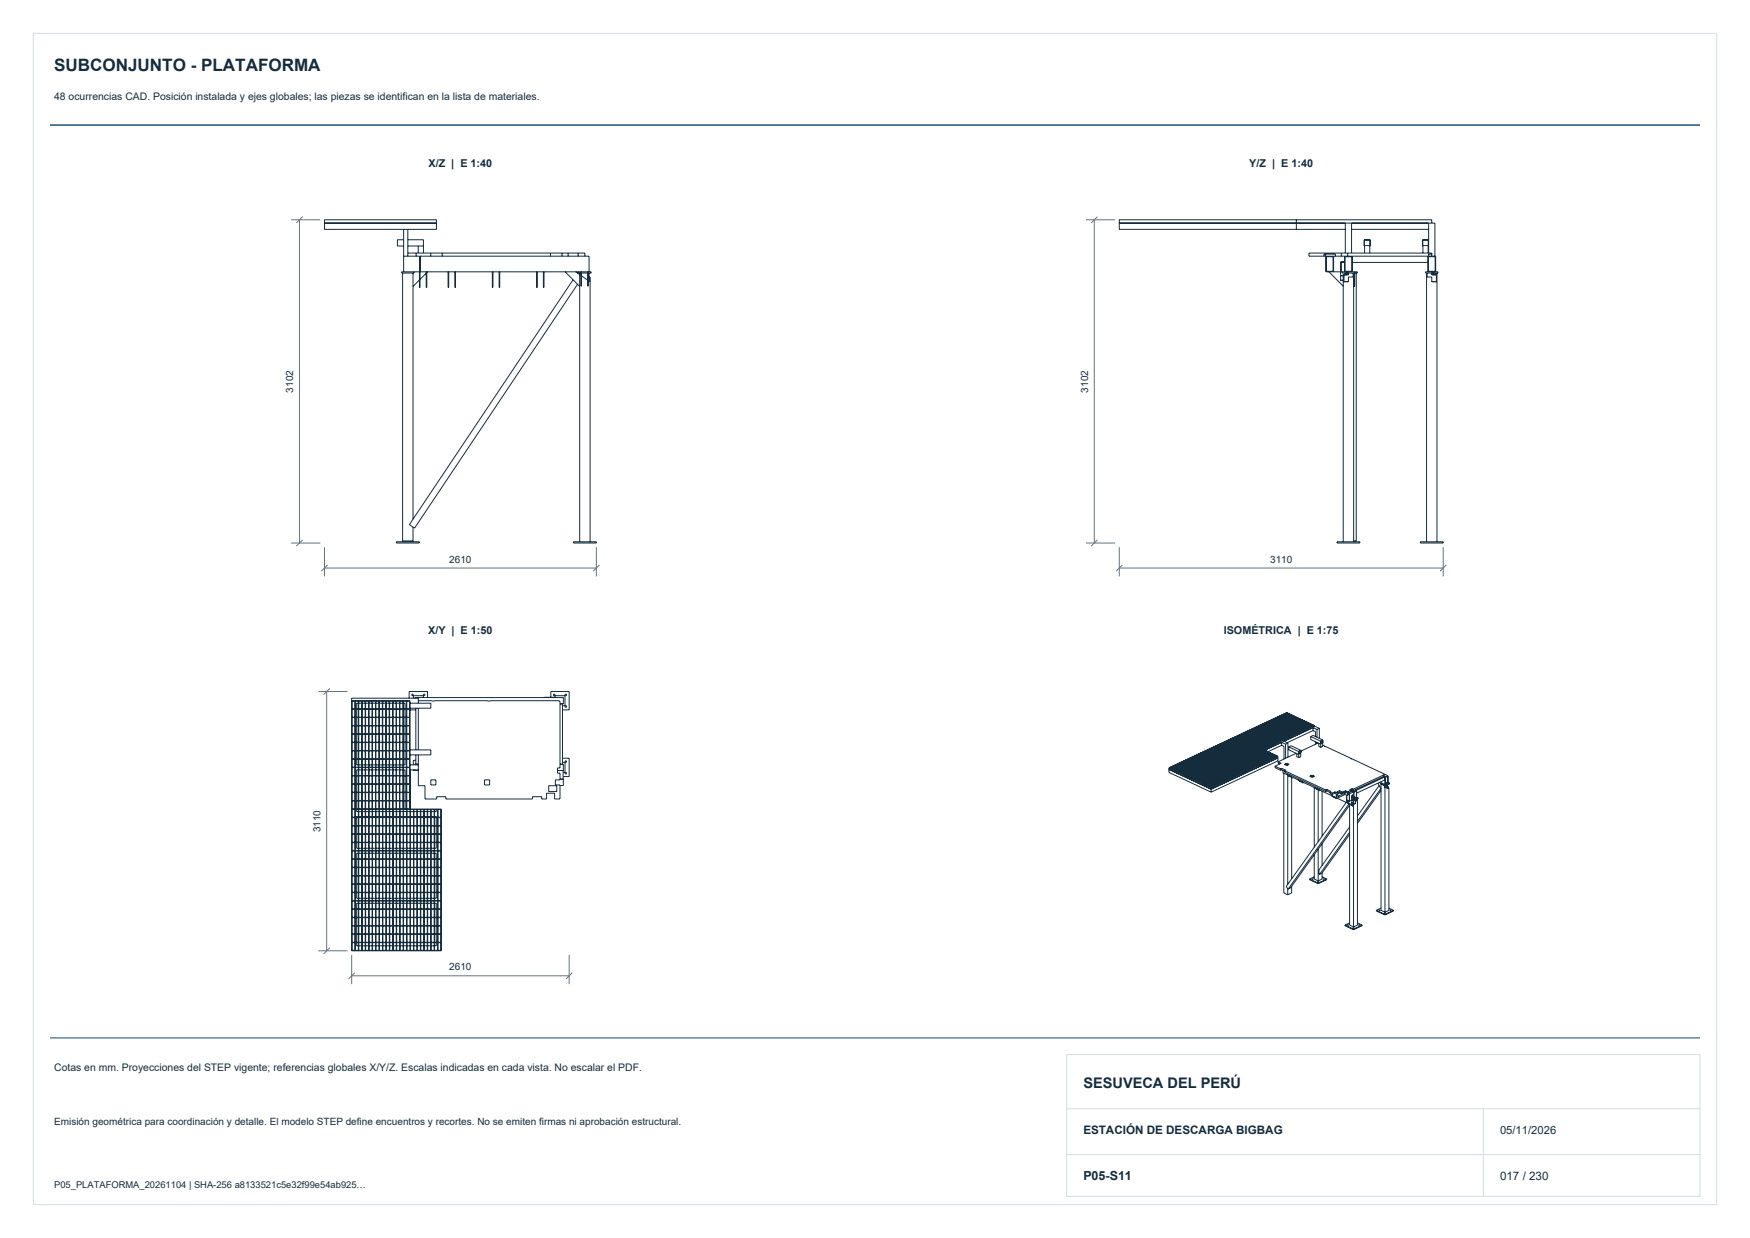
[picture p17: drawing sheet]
<svg xmlns="http://www.w3.org/2000/svg" width="420mm" height="297mm" viewBox="0 0 420 297" stroke-linecap="round" stroke-linejoin="round" font-family="sans-serif">
<defs><g id="words">
<text font-size="4.1" fill="#152c3d" x="13" y="17">SUBCONJUNTO - PLATAFORMA</text>
<text font-size="3.5" fill="#152c3d" x="260" y="261">SESUVECA DEL PERÚ</text>
<text font-size="3" fill="#152c3d" x="260" y="283">P05-S11</text>
<g font-size="2.8" fill="#152c3d">
<text x="260" y="272">ESTACIÓN DE DESCARGA BIGBAG</text>
<text x="360" y="283">017 / 230</text>
</g>
<text font-size="2.7" fill="#152c3d" x="360" y="272">05/11/2026</text>
<g font-size="2.6" fill="#152c3d">
<text x="102.8" y="40">X/Z | E 1:40</text>
<text x="299.8" y="40">Y/Z | E 1:40</text>
<text x="102.8" y="152">X/Y | E 1:50</text>
<text x="293.7" y="152">ISOMÉTRICA | E 1:75</text>
</g>
<g font-size="2.5" fill="#152c3d">
<text x="13" y="24">48 ocurrencias CAD. Posición instalada y ejes globales; las piezas se identifican en la lista de materiales.</text>
<text x="13" y="257">Cotas en mm. Proyecciones del STEP vigente; referencias globales X/Y/Z. Escalas indicadas en cada vista. No escalar el PDF.</text>
</g>
<g font-size="2.4" fill="#152c3d">
<text x="70.4" y="94.2" transform="rotate(-90 70.4 94.2)">3102</text>
<text x="261.1" y="94.2" transform="rotate(-90 261.1 94.2)">3102</text>
<text x="107.8" y="135">2610</text>
<text x="304.8" y="135">3110</text>
<text x="76.9" y="199.7" transform="rotate(-90 76.9 199.7)">3110</text>
<text x="107.8" y="232.8">2610</text>
<text x="13" y="270">Emisión geométrica para coordinación y detalle. El modelo STEP define encuentros y recortes. No se emiten firmas ni aprobación estructural.</text>
</g>
<text font-size="2.3" fill="#152c3d" x="13" y="285">P05_PLATAFORMA_20261104 | SHA-256 a8133521c5e32f99e54ab925…</text>
</g></defs>
<path d="M8 8h404v281h-404zM256 253h152v34h-152zM256 277h152M256 266h152M356 266v21" fill="none" stroke="#d3dce3" stroke-width=".24"/>
<path d="M12 30h396" fill="none" stroke="#174e70" stroke-width=".35"/>
<path d="M12 249h396" fill="none" stroke="#174e70" stroke-width=".25"/>
<g fill="none" stroke="#152c3d" stroke-width=".24">
<path d="M77.9 52.7h26.9v2.3h-26.9zM77.9 53.5h26.9M96.9 55v10.2M96.9 57.5h-1.5v1.5h1.5M97.9 55v6.5M97.9 59h3.7M97.9 57.5h3.7v3.2M100.4 59v1.7M268.6 53.5h75.8v8M311.1 52.7v2.3M322.9 53.5v7.2M324.4 55h18.5"/>
<path d="M324.4 53.5v7.2M327.5 57.6h1.3v1.3h-1.3zM341.5 57.6h1.3v1.3h-1.3zM342.9 57.5h-1.5l.1 3.2M342.9 59h-.1v1.7M342.9 53.5v7.2M343.6 53.5v-.8h-75v2.3h54.3M96.6 65.5v64.5M96.9 61.5h44.5v3.7M97.9 60.7h42.5v.8M99.1 65.5v59.1M99.4 65.2v.3h-3v-.3h45.5v.3h-.7"/>
<path d="M99.9 60.7v.8M100.7 67.2l-1.6 1.5M100.7 61.5v7.5h.1v-3.8M100.9 61.6v3.5M100.9 61.5v3.7M102.3 65.5l-1.5 1.5M102.3 65.2v3.8h.1v-3.8M102.6 65.2l-.2 .2M103.4 60.7v.8M106.1 60.7v.8M107.5 65.2v3.8h.2v-3.8M109.2 65.2v3.8h.1v-3.8"/>
<path d="M118.2 65.2v3.8h.1v-3.8M119.8 65.2v3.8h.1v-3.8M128.8 65.2v3.8h.1v-3.8M130.4 65.2v3.8h.2v-3.8M132.1 60.7v.8M134.9 60.7v.8M135.6 65.2l3.5 3.5M136.3 60.7v.8M137.5 67.1l-39.2 58.8 1.2 .8 39.1-58.5M138.2 65.2l1.2 .9M138.8 60.7v.8M138.8 65.3l-.2 .2"/>
<path d="M138.8 65.3l.1 .1M138.8 65.3l-.1 .3M138.9 65.2v.3h.5M139.1 65.5v64.5M139.3 65.5v.5M139.4 65.2v3.4h.2v-3.4M139.6 66.2l1.4 1M139.6 65.5h1.4M141 65.2v3.4h.2v-3.4M141.2 67.3l.4 .3M141.4 65.5v1h.2v63.5M141.5 66.5v1"/>
<path d="M317.8 61.5v-.5h2.7v.5M318.1 61v.5M318.2 61.5v3.7h7.6v.3h-3.7v-.3M318.3 61.6h1.6v3.5h-1.6zM318.4 60.7v.3M318.9 65.2l3.5 3.4M319.9 60.7v.3M320.1 61.5v3.7M321.8 66.1h.6M321.8 66.2h.6M321.8 67.2h.6M321.9 62.8v2.4"/>
<path d="M321.9 63h.8M321.9 62.9h.8M321.9 60.7v.8M322.7 61.5v3.7M322.7 65.5v.4M322.7 62.8h-.9v4.5h.6M322.8 65.5v.4M322.8 61.6h1.6v3.5h-1.6zM322.9 65.5v.4M322.9 65.5h.1M323 65.6h.6M323 65.5v.4"/>
<path d="M323.2 65.5h.1M323.4 65.5h.1M323.5 60.7v.8M323.6 65.9h-1.2v64.1M323.6 65.5v.5h-1.1v1.5h1.1M324.6 61.5v3.7M324.6 63h18.1M324.8 65.5v1M324.9 66.5h-1.3v1.1h-1.2M324.9 65.5v64.5M325.1 65.2v3.5h-.1v-3.2M325.5 65.5v64.3h-.6"/>
<path d="M327.5 60.7l-.1-3.2h1.5l-.1 3.2M342.1 65.2h3v.3h-3zM342.4 66.5h1.2v1.1h1.3M342.4 65.5v64.5M342.5 65.5v1M342.7 61.5v3.7M342.8 61.6h1.6v3.5h-1.6zM343.5 60.7h.1M343.5 61h.1M343.5 60.7h-29.3v.8h30.4v3.7M343.5 61h-.6v.5M343.5 60.7v.3"/>
<path d="M343.6 60.7h.1M343.6 60.7v.8M343.6 61h.1M343.6 65.9h1.3M343.6 65.5v.5h1.2v1.5h-1.2M343.6 65.6h.7v.3M344.4 65.5h.1M344.4 65.5v.4M344.5 65.5v.4M344.7 65.5v.4M344.9 65.5v64.5M95.1 130h5.5v.3h-5.5z"/>
<path d="M96.6 129.8h2.5M99.1 126.4v3.6M137.6 130h5.5v.3h-5.5zM320.9 130h5.5v.3h-5.5zM340.9 130h5.5v.3h-5.5zM84.4 168.1h14v26h7.5v34h-21.5v-60.6h16v1.2M84.5 168.2h.7v1.9h-.7zM84.5 170.1h.7v2h-.7zM84.5 172.1h.7v2h-.7zM84.5 174.1h.7v2h-.7zM84.5 176.1h.7v2h-.7zM84.5 178.1h.7v2h-.7z"/>
<path d="M85.3 168.2h.7v1.9h-.7zM85.3 170.1h.7v2h-.7zM85.3 172.1h.7v2h-.7zM85.3 174.1h.7v2h-.7zM85.3 176.1h.7v2h-.7zM85.3 178.1h.7v2h-.7zM85.6 170.1v2M85.6 172.1v2M85.6 174.1v2M85.6 176.1v2M85.6 178.1v2M86 168.7h-.4v1.4"/>
<path d="M86.1 168.7h.7M86.1 168.2h.7v1.9h-.7zM86.1 170.1h.7v2h-.7zM86.1 172.1h.7v2h-.7zM86.1 174.1h.7v2h-.7zM86.1 176.1h.7v2h-.7zM86.1 178.1h.7v2h-.7zM86.9 168.7h.7M86.9 168.2h.7v1.9h-.7zM86.9 170.1h.7v2h-.7zM86.9 172.1h.7v2h-.7zM86.9 174.1h.7v2h-.7z"/>
<path d="M86.9 176.1h.7v2h-.7zM86.9 178.1h.7v2h-.7zM87.7 168.7h.8M87.7 168.2h.8v1.9h-.8zM87.7 170.1h.8v2h-.8zM87.7 172.1h.8v2h-.8zM87.7 174.1h.8v2h-.8zM87.7 176.1h.8v2h-.8zM87.7 178.1h.8v2h-.8zM88.6 168.7h.7M88.6 168.2h.7v1.9h-.7zM88.6 170.1h.7v2h-.7z"/>
<path d="M88.6 172.1h.7v2h-.7zM88.6 174.1h.7v2h-.7zM88.6 176.1h.7v2h-.7zM88.6 178.1h.7v2h-.7zM89.4 168.7h.7M89.4 168.2h.7v1.9h-.7zM89.4 170.1h.7v2h-.7zM89.4 172.1h.7v2h-.7zM89.4 174.1h.7v2h-.7zM89.4 176.1h.7v2h-.7zM89.4 178.1h.7v2h-.7zM90.2 168.7h.7"/>
<path d="M90.2 168.2h.7v1.9h-.7zM90.2 170.1h.7v2h-.7zM90.2 172.1h.7v2h-.7zM90.2 174.1h.7v2h-.7zM90.2 176.1h.7v2h-.7zM90.2 178.1h.7v2h-.7zM91 168.7h.8M91 168.2h.8v1.9h-.8zM91 170.1h.8v2h-.8zM91 172.1h.8v2h-.8zM91 174.1h.8v2h-.8zM91 176.1h.8v2h-.8z"/>
<path d="M91 178.1h.8v2h-.8zM91.9 168.7h.7M91.9 168.2h.7v1.9h-.7zM91.9 170.1h.7v2h-.7zM91.9 172.1h.7v2h-.7zM91.9 174.1h.7v2h-.7zM91.9 176.1h.7v2h-.7zM91.9 178.1h.7v2h-.7zM92.7 168.7h.7M92.7 168.2h.7v1.9h-.7zM92.7 170.1h.7v2h-.7zM92.7 172.1h.7v2h-.7z"/>
<path d="M92.7 174.1h.7v2h-.7zM92.7 176.1h.7v2h-.7zM92.7 178.1h.7v2h-.7zM93.5 168.7h.7M93.5 168.2h.7v1.9h-.7zM93.5 170.1h.7v2h-.7zM93.5 172.1h.7v2h-.7zM93.5 174.1h.7v2h-.7zM93.5 176.1h.7v2h-.7zM93.5 178.1h.7v2h-.7zM94.3 168.7h.8M94.3 168.2h.8v1.9h-.8z"/>
<path d="M94.3 170.1h.8v2h-.8zM94.3 172.1h.8v2h-.8zM94.3 174.1h.8v2h-.8zM94.3 176.1h.8v2h-.8zM94.3 178.1h.8v2h-.8zM95.2 168.7h.7M95.2 168.2h.7v1.9h-.7zM95.2 170.1h.7v2h-.7zM95.2 172.1h.7v2h-.7zM95.2 174.1h.7v2h-.7zM95.2 176.1h.7v2h-.7zM95.2 178.1h.7v2h-.7z"/>
<path d="M96 168.7h.7M96 168.2h.7v1.9h-.7zM96 170.1h.7v2h-.7zM96 172.1h.7v2h-.7zM96 174.1h.7v2h-.7zM96 176.1h.7v2h-.7zM96 178.1h.7v2h-.7zM96.8 168.7h.4v1.4M96.8 168.2h.7v1.9h-.7zM96.8 170.1h.7v2h-.7zM96.8 172.1h.7v2h-.7zM96.8 174.1h.7v2h-.7z"/>
<path d="M96.8 176.1h.7v2h-.7zM96.8 178.1h.7v2h-.7zM97.2 170.1v2M97.2 172.1v2M97.2 174.1v2M97.2 176.1v2M97.2 178.1v2M97.6 168.2h.7v1.9h-.7zM97.6 170.1h.7v2h-.7zM97.6 172.1h.7v2h-.7zM97.6 174.1h.7v2h-.7zM97.6 176.1h.7v2h-.7z"/>
<path d="M97.6 178.1h.7v2h-.7zM98.4 168.7h5v1.2h-5M98.4 179.9h5v1.2h-5M98.4 170.3h1.4M99.6 167.5v-.2h35.6v1.5h-.8M99.8 169.9v10M100.4 168.1l34 .1v16h-.6v1.3h.6v1.6h-1.1v1.2h1.1v3.4h-1.3v-1.4h-1.9v1.4h-1.2v-.6h-2.2v.6h-20.8v-.6h-2.2v.6h-2.8v-3.2h-1.6v-7.4M100.4 169.9v10M101.6 167.3v-.4h-2.4v.6M102.6 167.3v-1.4h-4.4v1.6M103.4 168.1h.1M104.6 168.1h.1"/>
<path d="M116.8 168.1h.1M118 168.1h.1M132.2 167.3v-1.4h4.4v4.4h-1.6M132.6 167.3h.1M133.2 167.3v-.4h2.4v2.4h-.6M133.2 167.3h-2.6M133.8 168.1h.1M135 168.8v14.5M290 179.8l.3 .2M290.4 180l.2 .2M290.4 180l.3 .1M291 179.4l10 4.7"/>
<path d="M291.2 179.6l-.3-.2 .7 .3M291.3 179.6l.3 .1M292 179.9l-.3-.2 .3 .2M292.1 179.1l-.2-.2 .7 .4M292.2 179.1l.3 .2M292.6 179.3l.3 .2M292.6 179.3l.8 .3M292.7 179.3l.3 .1M292.9 178.5l.7 .3M293 179.5l.3 .2M293.1 179.5l8.9 4.1M293.1 178.7l-.3-.2 4.6 2.2"/>
<path d="M293.2 178.7l.3 .2M293.4 179.7l.3 .2M293.6 178.9l.2 .1M293.6 178.8l.4 .2M293.8 179.8l.3 .2M294 179l.2 .2M294 179l.7 .4M294 178.2l-.2-.1 10 4.6M294.4 179.2l.2 .2M294.4 178.4l-.3-.2 .8 .4M294.5 178.4l.3 .2M294.7 179.4l.3 .2"/>
<path d="M294.8 179.4l.3 .1M294.9 178.6l.3 .2M294.9 177.8l-.2-.2 .7 .3M295.1 177.8l.2 .2M295.1 177.8l.4 .1M295.1 179.6l.3 .2M295.2 179.6l.7 .3M295.3 178.8l.3 .2M295.5 178l.2 .2M295.5 178l.3 .1M295.5 177.9l2.3 1.1M295.5 179.8l.3 .2"/>
<path d="M295.7 177.2l1.5 .7M295.7 179l.3 .2M295.9 178.1l.2 .2M295.9 177.4l-.3-.2 1.9 .9M295.9 179.9l.3 .2M296 179.9l.3 .2M296 177.3l.3 .2M296.1 179.1l.2 .2M296.1 179.1l.4 .2M296.2 178.3l.3 .2M296.4 177.5l.3 .2M296.5 179.3l.2 .2"/>
<path d="M296.6 176.7v.3M296.6 176.7l-16 7.5M296.6 176.7l1.8 .9-15.9 7.5-.3-.2 4.6-2.2 .3 .2M296.8 177.7l.3 .2M296.9 179.5l.2 .2M296.9 176.9l-16 7.5M296.9 178.7l-.3-.2 .7 .4M296.9 177.2v-.3l-15.9 7.5 .7 .3 16-7.4M297.2 177.9l.3 .2M297.2 177.9l.8 .3M297.3 177.4v-.3l-16 7.4M297.4 178.9l.3 .2"/>
<path d="M297.6 179.8l-.4-.1 .3 .2M297.6 179.9l.3 .2M297.7 177.6v-.3l-15.9 7.4 .3 .2 16-7.4v.3M297.8 176.5l-.3-.2 6.5 3M297.8 179.1l.3 .2M297.8 179.1l.3 .1M297.8 179l7 3.3M297.9 176.5l.3 .2M297.9 178.2l-.3-.1 .2 .2M298 178.2l.3 .2M298.2 178.5l-.2-.2 1.9 .8M298.3 176.6l.3 .2"/>
<path d="M298.5 179.4l-.3-.2 1.5 .8M298.5 177.6v.4M298.5 177.6l-15.9 7.5 .3 .2 16-7.5M298.5 177.6l.3 .2M298.5 175.8l6.5 3.1M298.6 179.4l.2 .2M298.7 176.8l.2 .2M298.7 176.8l5.4 2.5M298.7 176l-.2-.2 6.1 2.9M298.7 178.6l-.3-.2 .2 .2M298.7 178.6l.3 .2M298.8 178.6l.7 .3"/>
<path d="M298.8 176l.3 .2M298.9 177.8v.3M298.9 177.8l1.5 .7M299 179.6l.2 .2M299.1 177l.2 .2M299.1 178.8l.3 .2M299.2 178l-15.9 7.5M299.2 176.2l.3 .2M299.3 178.3v-.3l-16 7.5M299.4 179.8l.2 .2M299.5 177.2l.2 .2M299.5 179l.3 .2"/>
<path d="M299.6 179l.3 .1M299.6 176.4l.3 .2M299.7 178.5v-.3l-16 7.4M299.7 175.6l-.3-.2 6.6 3-.4-.1 .3 .2M299.8 175.6l.3 .2M299.8 177.4l.3 .2M299.9 179.2l.3 .2M299.9 179.2l.4 .1M300 179.2l.7 .3M300 178.4l-15.9 7.4M300 176.6l.3 .2M300 178.7v-.3l-15.9 7.4"/>
<path d="M300.2 175.8l.2 .2M300.2 177.5l.3 .2M300.4 176.7l.3 .2M300.4 174.9l6.4 3.1M300.4 178.6l.4 .1-16 7.5-1.9-.9 6.6-3.1M300.4 178.6v.3M300.6 175.9l.2 .2M300.6 179.5l-.3-.1 .7 .3M300.6 175.1l-.2-.1 6.5 3M300.6 177.7l.3 .2M300.7 175.1l.3 .2M300.8 176.9l.2 .2"/>
<path d="M300.8 178.7l.8 .4-16 7.4M300.8 178.7v.4M300.9 176.1l.3 .2M301 177.9l.3 .2M301.1 179.7l-.4-.2 .3 .2M301.1 179.7l.3 .2M301.1 179.7l-15 7.1M301.1 175.3l.3 .2M301.1 179.7l1 .6M301.2 177.1l.2 .2M301.2 178.9v.3M301.3 176.3l.3 .2"/>
<path d="M301.3 174.5l6.5 3.1M301.4 178.1l.3 .2M301.5 175.5l.3 .2M301.6 177.3l.2 .2M301.6 179.1l-15.9 7.5M301.6 179.1l.4 .2M301.6 179.1v.3M301.6 174.7l-.3-.2 .2 .2M301.7 176.5l.3 .2M301.8 178.3l.2 .2M301.9 175.7l.3 .2M301.9 174.9l-.2-.2 4.2 2"/>
<path d="M301.9 177.5l.3 .2M302 179.3l-16 7.4M302 179.3l.7 .3-15.9 7.5M302 179.3v.3M302.1 174.9l.2 .2M302.1 176.7l.3 .2M302.2 178.5l.2 .2M302.3 175.9l.2 .2M302.3 174.1l.3 .1M302.3 177.7l.3 .1M302.3 179.4l-15.9 7.5M302.4 179.8v-.3l-15.9 7.4"/>
<path d="M302.4 175.1l.3 .2M302.5 174.3l-.3-.2 6.6 3M302.5 176.8l.3 .2M302.6 178.6l.2 .2M302.6 174.2l.3 .2M302.7 176l.2 .2M302.7 177.8l.3 .2M302.8 179.7l.3 .1M302.8 179.7v.3M302.8 179.7l-16 7.4M302.8 175.2l.3 .2M302.9 177l.3 .2"/>
<path d="M302.9 178.8l.3 .2M303 174.4l.3 .2M303.1 176.2l.2 .2M303.1 178l.3 .2M303.2 179.8l3.5 1.6M303.2 179.8v.4M303.2 179.8l.3 .2M303.2 179.8l-16 7.5-1.9-.9 13.1-6.2 .3 .2M303.2 175.4l.3 .2M303.2 173.6l6.4 3.1M303.3 177.2l.2 .2M303.3 179l.3 .2"/>
<path d="M303.4 174.6l.3 .2M303.4 173.8l-.2-.2 6.5 3.1M303.4 176.4l.3 .2M303.5 178.2l.3 .2M303.6 173.8l.2 .2M303.6 175.6l.3 .2M303.7 177.4l.2 .2M303.7 179.2l.3 .2M303.8 174.8l.2 .2M303.8 176.6l.3 .2M303.9 178.4l.3 .2M303.9 174l.3 .2"/>
<path d="M304 175.8l.3 .2M304.1 177.6l.2 .2M304.2 175l.2 .2M304.2 173.2l6.5 3M304.2 176.8l.3 .2M304.3 178.6l.2 .2M304.3 174.2l.3 .2M304.4 173.4l-.3-.2 3.1 1.4M304.4 176l.3 .2M304.4 177.8l.3 .2M304.5 173.4l.3 .2M304.6 175.2l.2 .2"/>
<path d="M304.6 177l.3 .1M304.7 174.4l.3 .1M304.8 176.1l.2 .2M304.8 177.9l.3 .2M304.9 173.5l.3 .2M304.9 175.3l.3 .2M305 178.9l-.3-.2 .2 .2M305 177.1l.3 .2M305.1 172.8l.2 .1M305.1 172.8l.3 .1M305.1 174.5l.3 .2M305.1 172.7l.3 .2"/>
<path d="M305.2 176.3l.2 .2M305.2 178.1l.3 .2M305.3 173.7l.2 .2M305.3 175.5l.3 .2M305.4 177.3l.3 .2M305.5 174.7l.3 .2M305.6 176.5l.2 .2M305.7 173.9l.2 .2M305.7 173.1l-.3-.2 6.2 2.9M305.7 175.7l.3 .2M305.8 177.5l.2 .2M305.8 173.1l.3 .2"/>
<path d="M305.9 174.9l.3 .2M305.9 176.7l.3 .2M306.1 174.1l.2 .2M306.1 172.3l6.5 3M306.1 175.9l.3 .2M306.2 177.7l.2 .2M306.2 173.3l.3 .2M306.3 172.5l-.3-.2 6.5 3.1M306.3 175.1l.2 .2M306.3 176.9l.3 .2M306.4 172.5l.3 .2M306.4 174.3l.3 .2"/>
<path d="M306.5 176.1l.3 .2M306.6 177.8l.3 .2M306.6 173.5l.3 .2M306.7 175.3l.2 .2M306.7 177.1l.3 .2M306.8 172.7l.2 .2M306.8 174.5l.3 .2M306.9 176.3l.2 .1M307 173.7l.3 .1M307 171.9l6.5 3M307 175.4l.3 .2M307.1 177.2l.3 .2"/>
<path d="M307.2 172.8l.2 .2M307.2 172.1l-.2-.2 1.1 .5M307.2 174.6l.3 .2M307.3 176.4l.2 .2M307.3 172l.3 .2M307.4 173.8l.2 .2M307.4 175.6l.3 .2M307.5 177.4l.2 .2M307.5 173l.3 .2M307.6 178.8l.6 .3v3M307.6 178.8l-19.2 9M307.6 174.8l.3 .2"/>
<path d="M307.7 176.6l.2 .2M307.7 172.2l.3 .2M307.8 174l.2 .2M307.8 175.8l.3 .2M307.9 173.2l.3 .2M308 175l.3 .2M308 176.8l.3 .2M308.1 172.4l.3 .2M308.1 171.6l-.2-.2 6.5 3.1M308.2 174.2l.2 .2M308.2 177.8l.9 .5M308.2 176l.3 .2"/>
<path d="M308.3 171.6l.2 .2M308.3 173.4l.3 .2M308.4 175.2l.2 .2M308.4 177l.3 .2M308.5 172.6l.3 .2M308.5 178.5l-.9-.4v.7M308.5 178.5v3.4M308.5 174.4l.3 .2M308.6 176.2l.3 .2M308.7 171.8l.2 .2M308.7 173.6l.3 .2M308.8 175.4l.2 .2"/>
<path d="M308.8 171v.3M308.8 171l-12.1 5.7 6.5 3M308.8 171l6.5 3M308.9 172.8l.2 .2M308.9 174.6l.3 .2M309 176.4l.3 .1M309 172l.3 .2M309.1 173.8l.3 .2M309.1 178.3l-.6 .2M309.1 178.3v3.4M309.1 171.1l-12.1 5.7M309.2 175.5l.2 .2"/>
<path d="M309.2 171.5v-.3l-12.2 5.7M309.3 173l.2 .1M309.3 179.2l2.3 1.1M309.3 179.2v.7l2.3 1.1M309.3 179.2l.6-.3 2.3 1.1M309.3 174.7l.3 .2M309.4 176.5l.3 .2M309.4 172.1l.3 .2M309.5 173.9l.3 .2M309.5 175.7l.3 .2M309.6 171.7v-.3l-12.2 5.6M309.7 173.1l.2 .2"/>
<path d="M309.7 174.9l.3 .2M309.8 172.3l.3 .2M309.9 174.1l.2 .2M309.9 171.5l-12.1 5.7 12.2-5.7v.4M309.9 175.9l.3 .2M310 173.3l.3 .2M310.1 175.1l.3 .2M310.2 172.5l.3 .2M310.3 174.3l.2 .2M310.3 176.1l.3 .2M310.3 172v-.3l-12.2 5.7M310.4 173.5l.3 .2"/>
<path d="M310.5 175.3l.3 .2M310.6 172.7l.3 .2M310.7 174.5l.2 .2M310.7 171.9l-12.2 5.7M310.7 172.2v-.3l-12.1 5.7M310.8 173.7l.3 .2M310.9 175.5l.2 .2M311 172.9l.3 .2M311 174.7l.3 .2M311.1 172.1l-1.8 .8M311.1 172.1v.3M311.1 172.1l-12.2 5.7"/>
<path d="M311.2 173.9l.3 .2M311.3 175.7l.2 .1M311.3 175.6l.3 .2M311.4 173.1l.2 .1M311.4 174.8l.3 .2M311.5 172.2l-12.2 5.7M311.5 172.6v-.3l-12.1 5.7M311.6 174l.3 .2M311.8 173.2l.2 .2M311.8 175l.3 .2M311.9 172.4l-4.7 2.2M311.9 172.4l-12.2 5.7"/>
<path d="M311.9 172.4v.4M312 174.2l.3 .2M312.2 173.4l.2 .2M312.2 175.2l.2 .2M312.2 172.6l-12.1 5.7M312.3 172.9v-.3l-12.2 5.7M312.4 174.4l.2 .2M312.5 173.6l.3 .2M312.6 173.6l1.8 .9M312.6 172.8l-7.4 3.5M312.7 172.8l-28.2 13.2M312.7 172.8v.3"/>
<path d="M312.8 174.6l.2 .2M312.9 173.8l.3 .2M313 173l-12.1 5.7M313.1 173.3v-.3l-12.2 5.7M313.2 174.8l.2 .2M313.2 174.8l.3 .1M313.3 174l.3 .2M313.4 173.1l-9.4 4.4M313.5 173.5v-.3l-28.3 13.2-.3-.2 15.9-7.5M313.7 174.1l.3 .2M313.8 173.3l-12.2 5.7M313.8 173.7v-.3l-12.1 5.7"/>
<path d="M314.1 174.3l.2 .2M314.2 173.5l-12.2 5.7 12.2-5.7v.4M314.6 176.7v.7l2.3 1.1M314.6 176.7l.5-.3 2.4 1.1M314.6 176.7l2.3 1.1M314.6 173.7l-12.2 5.7M314.6 174v-.3l-12.1 5.7M315 173.9l-12.2 5.7 12.2-5.7v.3M315.1 175.3l-6.2 2.9M315.1 175.3l.6 .2v1.2M315.4 174v.4l-27.8 13.1-.4-.2M315.4 174.2l1.2 .5"/>
<path d="M315.4 174l-26.4 12.4M315.4 174l-6.6-3-28.3 13.2M315.7 177.9v.7M316.1 175l-1-.4v.7M316.1 175v1.9M316.1 178.1v.3M316.6 174.7l-.5 .3M316.6 174.7v2.4M316.9 177.8v.7M317 178l.5 .2M317 177.8v1.5M317 179.3l-.5-.2v-.8h-.1l-4.2 1.9"/>
<path d="M317.4 178.8l.4 .1M317.5 177.6l-.1 1.5-.4 .2M317.5 177.5l-.6 .3M317.5 177.5v.7l-.6 .3M317.8 178.9l.4 .2M317.8 178.9h.1M317.9 179l.3 .1M318.2 179.1l.1 .1M318.3 179.2l14.8 6.9M318.3 179.2h.1M84.5 194.2h.7v1.9h-.7zM84.5 180.1h.7v2h-.7z"/>
<path d="M84.5 182.1h.7v2h-.7zM84.5 184.1h.7v2h-.7zM84.5 186.1h.7v2h-.7zM84.5 188.1h.7v2h-.7zM84.5 190.1h.7v2h-.7zM84.5 192.1h.7v1.9h-.7zM84.5 196.1h.7v2h-.7zM84.5 198.1h.7v2h-.7zM85.3 180.1h.7v2h-.7zM85.3 182.1h.7v2h-.7zM85.3 184.1h.7v2h-.7zM85.3 186.1h.7v2h-.7z"/>
<path d="M85.3 188.1h.7v2h-.7zM85.3 190.1h.7v2h-.7zM85.3 192.1h.7v1.9h-.7zM85.3 194.2h.7v1.9h-.7zM85.3 196.1h.7v2h-.7zM85.3 198.1h.7v2h-.7zM85.6 182.1v1.4h.4M85.6 194.2v.5h.4M85.6 180.1v2M85.6 186.1v2M85.6 188.1v2M85.6 190.1v2"/>
<path d="M85.6 192.1v1.9M85.6 196.1v2M85.6 198.1v2M86 184.7h-.4v1.4M86 195.9h-.4v.2M86.1 183.5h.7M86.1 184.7h.7M86.1 180.1h.7v2h-.7zM86.1 182.1h.7v2h-.7zM86.1 184.1h.7v2h-.7zM86.1 186.1h.7v2h-.7zM86.1 188.1h.7v2h-.7z"/>
<path d="M86.1 190.1h.7v2h-.7zM86.1 192.1h.7v1.9h-.7zM86.1 194.7h.7M86.1 195.9h.7M86.1 194.2h.7v1.9h-.7zM86.1 196.1h.7v2h-.7zM86.1 198.1h.7v2h-.7zM86.9 183.5h.7M86.9 184.7h.7M86.9 180.1h.7v2h-.7zM86.9 182.1h.7v2h-.7zM86.9 184.1h.7v2h-.7z"/>
<path d="M86.9 186.1h.7v2h-.7zM86.9 188.1h.7v2h-.7zM86.9 190.1h.7v2h-.7zM86.9 192.1h.7v1.9h-.7zM86.9 194.7h.8M86.9 195.9h.8M86.9 194.2h.8v1.9h-.8zM86.9 196.1h.8v2h-.8zM86.9 198.1h.8v2h-.8zM87.7 183.5h.8M87.7 184.7h.8M87.7 180.1h.8v2h-.8z"/>
<path d="M87.7 182.1h.8v2h-.8zM87.7 184.1h.8v2h-.8zM87.7 186.1h.8v2h-.8zM87.7 188.1h.8v2h-.8zM87.7 190.1h.8v2h-.8zM87.7 192.1h.8v1.9h-.8zM87.8 194.7h.7M87.8 195.9h.7M87.8 194.2h.7v1.9h-.7zM87.8 196.1h.7v2h-.7zM87.8 198.1h.7v2h-.7zM88.6 183.5h.7"/>
<path d="M88.6 184.7h.7M88.6 180.1h.7v2h-.7zM88.6 182.1h.7v2h-.7zM88.6 184.1h.7v2h-.7zM88.6 186.1h.7v2h-.7zM88.6 188.1h.7v2h-.7zM88.6 190.1h.7v2h-.7zM88.6 192.1h.7v1.9h-.7zM88.6 194.7h.7M88.6 195.9h.7M88.6 194.2h.7v1.9h-.7zM88.6 196.1h.7v2h-.7z"/>
<path d="M88.6 198.1h.7v2h-.7zM89.4 183.5h.7M89.4 184.7h.7M89.4 180.1h.7v2h-.7zM89.4 182.1h.7v2h-.7zM89.4 184.1h.7v2h-.7zM89.4 186.1h.7v2h-.7zM89.4 188.1h.7v2h-.7zM89.4 190.1h.7v2h-.7zM89.4 192.1h.7v1.9h-.7zM89.4 194.7h.7M89.4 195.9h.7"/>
<path d="M89.4 194.2h.7v1.9h-.7zM89.4 196.1h.7v2h-.7zM89.4 198.1h.7v2h-.7zM90.2 183.5h.7M90.2 184.7h.7M90.2 180.1h.7v2h-.7zM90.2 182.1h.7v2h-.7zM90.2 184.1h.7v2h-.7zM90.2 186.1h.7v2h-.7zM90.2 188.1h.7v2h-.7zM90.2 190.1h.7v2h-.7zM90.2 192.1h.7v1.9h-.7z"/>
<path d="M90.2 194.7h.8M90.2 195.9h.8M90.2 194.2h.8v1.9h-.8zM90.2 196.1h.8v2h-.8zM90.2 198.1h.8v2h-.8zM91 183.5h.8M91 184.7h.8M91 180.1h.8v2h-.8zM91 182.1h.8v2h-.8zM91 184.1h.8v2h-.8zM91 186.1h.8v2h-.8zM91 188.1h.8v2h-.8z"/>
<path d="M91 190.1h.8v2h-.8zM91 192.1h.8v1.9h-.8zM91.1 194.7h.7M91.1 195.9h.7M91.1 194.2h.7v1.9h-.7zM91.1 196.1h.7v2h-.7zM91.1 198.1h.7v2h-.7zM91.9 183.5h.7M91.9 184.7h.7M91.9 180.1h.7v2h-.7zM91.9 182.1h.7v2h-.7zM91.9 184.1h.7v2h-.7z"/>
<path d="M91.9 186.1h.7v2h-.7zM91.9 188.1h.7v2h-.7zM91.9 190.1h.7v2h-.7zM91.9 192.1h.7v1.9h-.7zM91.9 194.7h.7M91.9 195.9h.7M91.9 194.2h.7v1.9h-.7zM91.9 196.1h.7v2h-.7zM91.9 198.1h.7v2h-.7zM92.7 183.5h.7M92.7 184.7h.7M92.7 180.1h.7v2h-.7z"/>
<path d="M92.7 182.1h.7v2h-.7zM92.7 184.1h.7v2h-.7zM92.7 186.1h.7v2h-.7zM92.7 188.1h.7v2h-.7zM92.7 190.1h.7v2h-.7zM92.7 192.1h.7v1.9h-.7zM92.7 194.7h.7M92.7 195.9h.7M92.7 194.2h.7v1.9h-.7zM92.7 196.1h.7v2h-.7zM92.7 198.1h.7v2h-.7zM93.5 183.5h.7"/>
<path d="M93.5 184.7h.7M93.5 180.1h.7v2h-.7zM93.5 182.1h.7v2h-.7zM93.5 184.1h.7v2h-.7zM93.5 186.1h.7v2h-.7zM93.5 188.1h.7v2h-.7zM93.5 190.1h.7v2h-.7zM93.5 192.1h.7v1.9h-.7zM93.5 194.7h.8M93.5 195.9h.8M93.5 194.2h.8v1.9h-.8zM93.5 196.1h.8v2h-.8z"/>
<path d="M93.5 198.1h.8v2h-.8zM94.3 183.5h.8M94.3 184.7h.8M94.3 180.1h.8v2h-.8zM94.3 182.1h.8v2h-.8zM94.3 184.1h.8v2h-.8zM94.3 186.1h.8v2h-.8zM94.3 188.1h.8v2h-.8zM94.3 190.1h.8v2h-.8zM94.3 192.1h.8v1.9h-.8zM94.4 194.2h.7v1.9h-.7zM94.4 196.1h.7v2h-.7z"/>
<path d="M94.4 198.1h.7v2h-.7zM94.4 194.7h.7M94.4 195.9h.7M95.2 183.5h.7M95.2 184.7h.7M95.2 180.1h.7v2h-.7zM95.2 182.1h.7v2h-.7zM95.2 184.1h.7v2h-.7zM95.2 186.1h.7v2h-.7zM95.2 188.1h.7v2h-.7zM95.2 190.1h.7v2h-.7zM95.2 192.1h.7v1.9h-.7z"/>
<path d="M95.2 194.7h.7M95.2 195.9h.7M95.2 194.2h.7v1.9h-.7zM95.2 196.1h.7v2h-.7zM95.2 198.1h.7v2h-.7zM96 183.5h.7M96 184.7h.7M96 180.1h.7v2h-.7zM96 182.1h.7v2h-.7zM96 184.1h.7v2h-.7zM96 186.1h.7v2h-.7zM96 188.1h.7v2h-.7z"/>
<path d="M96 190.1h.7v2h-.7zM96 192.1h.7v1.9h-.7zM96 194.7h.8M96 195.9h.8M96 194.2h.8v1.9h-.8zM96 196.1h.8v2h-.8zM96 198.1h.8v2h-.8zM96.8 184.7h.4v1.4M96.8 180.1h.7v2h-.7zM96.8 182.1h.7v2h-.7zM96.8 184.1h.7v2h-.7zM96.8 186.1h.7v2h-.7z"/>
<path d="M96.8 188.1h.7v2h-.7zM96.8 190.1h.7v2h-.7zM96.8 192.1h.7v1.9h-.7zM96.9 194.7h.7M96.9 195.9h.7M96.9 194.2h.7v1.9h-.7zM96.9 196.1h.7v2h-.7zM96.9 198.1h.7v2h-.7zM97.2 182.1v1.4h-.4M97.2 180.1v2M97.2 186.1v2M97.2 188.1v2"/>
<path d="M97.2 190.1v2M97.2 192.1v1.9M97.6 180.1h.7v2h-.7zM97.6 182.1h.7v2h-.7zM97.6 184.1h.7v2h-.7zM97.6 186.1h.7v2h-.7zM97.6 188.1h.7v2h-.7zM97.6 190.1h.7v2h-.7zM97.6 192.1h.7v1.9h-.7zM97.7 194.7h.7M97.7 194.2h.7v1.9h-.7zM97.7 196.1h.7v2h-.7z"/>
<path d="M97.7 198.1h.7v2h-.7zM97.7 195.9h.7M98.4 183.5h2M98.4 184.7h2M98.5 194.7h.7M98.5 195.9h.7M98.5 194.2h.7v1.9h-.7zM98.5 196.1h.7v2h-.7zM98.5 198.1h.7v2h-.7zM99.2 184.7l.4 .1M99.3 194.2h.8v1.9h-.8zM99.3 196.1h.8v2h-.8z"/>
<path d="M99.3 198.1h.8v2h-.8zM99.3 194.7h.8M99.3 195.9h.8M99.6 184.7v.1h.8M99.8 182.4h-.6v1.1M99.8 181.1v2.2M100.2 194.2h.7v1.9h-.7zM100.2 196.1h.7v2h-.7zM100.2 198.1h.7v2h-.7zM100.2 194.7h.7M100.2 195.9h.7M100.4 183.3h-.8v.2"/>
<path d="M101 194.7h.7M101 195.9h.7M101 194.2h.7v1.9h-.7zM101 196.1h.7v2h-.7zM101 198.1h.7v2h-.7zM101.8 194.7h.7M101.8 195.9h.7M101.8 194.2h.7v1.9h-.7zM101.8 196.1h.7v2h-.7zM101.8 198.1h.7v2h-.7zM102.6 194.2h.8v1.9h-.8zM102.6 196.1h.8v2h-.8z"/>
<path d="M102.6 198.1h.8v2h-.8zM102.6 194.7h.8M102.6 195.9h.8M103.4 187.1h1.2v1.2h-1.2zM103.5 194.7h.7M103.5 195.9h.7M103.5 194.2h.7v1.9h-.7zM103.5 196.1h.7v2h-.7zM103.5 198.1h.7v2h-.7zM104.3 195.9h.4v.2M104.3 194.2h.7v1.9h-.7zM104.3 196.1h.7v2h-.7z"/>
<path d="M104.3 198.1h.7v2h-.7zM104.7 194.2v.5h-.4M104.7 196.1v2M104.7 198.1v2M105.1 194.2h.7v1.9h-.7zM105.1 196.1h.7v2h-.7zM105.1 198.1h.7v2h-.7zM116.3 187.1h1.2v1.2h-1.2zM131.7 188.5h1.9v1.4h-1.9zM133.8 184.8h1.4M134.4 183.3h.8v5.1h-.8M134.4 186.9h.8"/>
<path d="M135 181.9h1.6v4.4h-1.4M135 182.9h.6v2.4h-.4M280.5 184.2v1.1l10.2 4.7M280.5 184.2l10.2 4.8M281.8 184l-.3-.2 3.4 1.6M281.9 184l.2 .2M282.3 184.2l.2 .1M282.5 183.3l3.4 1.6M282.8 183.5l-.4-.1 .3 .1M282.9 184.5l-.2-.2 .6 .4M283.2 183.7l-.4-.2 .3 .2M283.4 184.7l.3 .2"/>
<path d="M283.5 184.7l3.4 1.6M283.5 183.9l-.3-.2 1.5 .7M283.6 183.9l.3 .2M283.6 183.1l-.2-.2 4.6 2.2M283.8 183.1l.2 .2M283.8 183.1l.3 .1M283.8 184.9l.3 .2M284 184.1l.3 .2M284.1 183.3l.3 .2M284.1 183.3l-2.7 1.3M284.2 185.1l.3 .2M284.4 182.5l1.5 .7"/>
<path d="M284.4 184.3l.2 .2M284.5 183.5l.3 .1M284.6 182.7l-.3-.2 .7 .3M284.6 185.2l.3 .2M284.7 182.6l.3 .2M284.9 183.6l.3 .2M285 184.6l-.2-.2 .7 .4M285.2 184.6l.2 .2M285.3 182l.2 .2M285.3 182l.3 .2M285.3 182l10.1 4.7M285.3 185.6l-.3-.2 .3 .2"/>
<path d="M285.4 183l-.3-.2 .3 .2M285.6 185.8l-.2-.2 2.7 1.3M285.7 184l-.4-.2 .3 .2M285.7 184l.3 .2M285.7 184l.4 .1M285.7 183.2l-.2-.2 8.9 4.2M285.8 185.8l.2 .2M285.9 185l-.4-.2 .3 .2M286 182.4l-.4-.2 .3 .2M286.1 184.2l.3 .2M286.1 183.4l-.2-.2 .6 .4M286.2 186l.2 .2"/>
<path d="M286.3 183.4l2.2 1.1M286.3 182.6l-.3-.2 1.5 .7M286.3 185.1l-.4-.1 .3 .2M286.3 185.2l.3 .2M286.3 185.2l.8 .3M286.4 185.2l6.1 2.8M286.4 182.6l.3 .2M286.5 181.8l-.3-.2 1.5 .7M286.5 184.4l.3 .2M286.6 186.2l.2 .2M286.6 181.8l.3 .2M286.7 183.6l.2 .2"/>
<path d="M286.7 185.4l.3 .1M286.9 184.5l.2 .2M286.9 186.3l.3 .2M287 181.9l.2 .2M287 186.3l1.9 .9M287 183.7l.3 .2M287.2 181.1l1.5 .7M287.2 182.9l.3 .2M287.3 184.7l.2 .2M287.3 186.5l.3 .2M287.4 182.1l.2 .2M287.4 182.1l.3 .2"/>
<path d="M287.4 181.3l-.2-.2 10 4.8M287.4 183.9l.3 .2M287.4 185.7l-.3-.2 .3 .2M287.5 181.3l.3 .2M287.7 184.9l.2 .2M287.7 186.7l.3 .2M287.8 182.3l.2 .2M287.8 182.3l.3 .2M287.8 182.3l3 1.4M287.8 184.1l.3 .2M287.8 185.9l-.3-.2 .3 .2M287.9 181.5l.3 .2"/>
<path d="M287.9 183.3l-.3-.2 .3 .2M288 185.1l.3 .2M288 185.1l.8 .3M288.1 185.1l.3 .1M288.1 180.7l10.1 4.7M288.1 182.5l.3 .2M288.2 186.1l-.3-.2 .7 .3M288.2 184.3l.7 .4M288.3 186.1l.2 .2M288.3 181.7l.3 .2M288.3 183.5l-.3-.2 .3 .2M288.4 180.9l-.3-.2 .7 .3"/>
<path d="M288.4 185.3l.3 .2M288.5 187.1l-.4-.2 .3 .2M288.5 180.9l.2 .2M288.5 185.3l3 1.4M288.5 187.1l.3 .2M288.5 187.1l3 1.4M288.5 182.7l.3 .2M288.6 184.5l.4 .1M288.7 183.6l-.3-.1 .2 .2M288.9 182.9l.3 .2M288.9 186.5l-.2-.2 .7 .3M289 184.7l.3 .1"/>
<path d="M289 184.6l.8 .4M289 183.9l-.2-.2 .7 .3M289.1 186.4l.2 .2M289.1 182l-.4-.1 .3 .2M289.1 182l.3 .2M289.1 185.7l-.3-.2 .8 .3M289.1 182l.4 .2M289.1 181.3l-.2-.2 .7 .3M289.2 183.8l.2 .2M289.2 185.6l.3 .2M289.3 181.2l.2 .2M289.3 187.4l-.4-.1 .3 .2"/>
<path d="M289.3 187.4l.2 .2M289.3 180.4l-.3-.1 2.3 1M289.3 183l.3 .2M289.3 187.4l.4 .2M289.4 184.8l.2 .2M289.4 180.4l.3 .2M289.4 186.6l.3 .2M289.5 182.2l.2 .2M289.5 182.2l.6 .4M289.6 185.8l.3 .2M289.7 183.2l.3 .2M289.7 183.2l.4 .2"/>
<path d="M289.8 185l.2 .2M289.8 180.6l.3 .2M289.8 185l1.5 .7M289.8 186.8l.3 .2M289.8 180.6l1.1 .6M289.9 184.2l-.4-.2 .3 .2M289.9 182.4l1 .6M290 181.6l-.4-.2 .3 .2M290 186l.3 .2M290 187.8l-.3-.2 .2 .2M290.1 187.8l.2 .2M290.1 183.4l.3 .2"/>
<path d="M290.1 187.8l1.5 .7M290.2 185.2l.2 .2M290.2 180.8l.3 .2M290.2 184.4l-.3-.2 .8 .4M290.2 180l-.2-.2 10 4.7-1-.5M290.3 182.6l.2 .2M290.3 184.4l.3 .2M290.4 181.8l-.4-.2 .3 .2M290.4 186.2l.3 .2M290.4 188l.3 .2M290.5 183.6l.3 .2M290.5 183.6l.4 .1"/>
<path d="M290.5 185.4l.3 .2M290.6 187.2l-.4-.2 .3 .2M290.6 187.2l.3 .2M290.7 189v1M290.7 182.8l.3 .1M290.7 182l-.3-.2 1.1 .5M290.8 186.4l.2 .2M290.8 182l.3 .2M290.8 188.2l.3 .2M290.9 183.8l1.9 .9M290.9 185.6l.3 .2M291 187.4l.3 .2"/>
<path d="M291.1 184.7l-.4-.1 .3 .2M291.1 184.8l.3 .2M291.1 180.3l-.4-.1 .3 .2M291.1 180.4l.3 .2M291.2 180.3l.3 .2M291.2 182.2l.3 .2M291.2 183.9l-.3-.1 .2 .2M291.2 188.4l.3 .1M291.3 184l.2 .1M291.3 183.2l-.2-.3 .7 .4M291.3 185.7l.3 .2M291.4 181.3l-.4-.2 .2 .3"/>
<path d="M291.4 181.3l.2 .2M291.4 181.3l.3 .2M291.4 181.3l1.9 .9M291.4 183.1l.3 .2M291.5 184.9l.3 .2M291.5 186.7l-.3-.1 .2 .2M291.6 186.7l.2 .2M291.6 186.7l.3 .2M291.6 182.3l.3 .2M291.6 186.7l1.9 .9M291.7 184.1l.2 .2M291.7 185.9l.3 .2"/>
<path d="M291.7 187.7l-.3-.2 .3 .2M291.8 181.5l.2 .2M291.8 185.9l.3 .2M291.8 187.7l.2 .2M291.8 180.7l-.3-.2 1.6 .7M291.9 180.7l.3 .2M291.9 186.9l.3 .2M292 182.5l.2 .2M292 184.3l.3 .2M292.1 183.5l-.3-.2 .7 .4M292.1 186.1l.3 .2M292.1 186.1l.8 .3"/>
<path d="M292.2 187.9l.2 .2M292.2 185.3l-.3-.2 .2 .2M292.2 183.5l.8 .3M292.3 185.3l.2 .2M292.3 180.9l.3 .2M292.3 187.1l.3 .2M292.4 181.9l-.3-.2-8.4 4M292.4 180.1l-.3-.2 .2 .2M292.4 184.5l.3 .2M292.5 180.1l.2 .2M292.5 184.5l.7 .3M292.5 186.3l.3 .2"/>
<path d="M292.6 183.7l.3 .2M292.6 182.9l-.2-.2 .6 .4M292.7 181.1l.3 .2M292.7 187.3l.3 .2M292.8 184.7l.3 .2M292.8 184.7l1.1 .5M292.9 180.3l.2 .2M292.9 182.1l-.4-.2 .3 .2M292.9 186.5l.3 .2M292.9 182.1l.3 .2M292.9 186.5l.8 .3M292.9 185.7l-.2-.2 .7 .3"/>
<path d="M293 182.1l.7 .3M293 183.9l.3 .2M293 183.9l.4 .1M293.1 185.7l.2 .2M293.1 181.3l.3 .2M293.1 187.5l.3 .2M293.1 181.3l.8 .3M293.2 184.9l.3 .2M293.3 180.5l.2 .2M293.3 184.8l1.8 1M293.3 186.7l.2 .2M293.3 180.4l.3 .2"/>
<path d="M293.4 184.1l.2 .2M293.4 184l.4 .2M293.4 183.3l-.2-.2 .6 .3M293.4 185.9l.3 .2M293.5 181.5l.2 .1M293.6 182.5l-.3-.2 .7 .3M293.6 180.6l.3 .2M293.6 185l.7 .4M293.7 186.8l.2 .2M293.7 182.4l.3 .2M293.7 186.8l.3 .2M293.7 182.4l2.7 1.3"/>
<path d="M293.8 184.2l.2 .2M293.8 184.2l.3 .2M293.8 186l.3 .2M293.9 181.6l.2 .2M293.9 181.6l.6 .4M293.9 183.4l.3 .2M294.1 187l.2 .2M294.1 182.6l.3 .2M294.1 187l.3 .2M294.2 184.4l.2 .2M294.2 180l.3 .2M294.2 184.4l1.9 .9"/>
<path d="M294.2 186.2l.3 .2M294.3 181.8l.3 .2M294.4 181l-.4-.2 .3 .2M294.4 181l.3 .2M294.5 182.8l.3 .2M294.5 184.6l.3 .2M294.6 180.2l.3 .2M294.6 186.4l.3 .2M294.6 182l.3 .2M294.7 183.8l-.4-.2 .3 .2M294.7 182l.7 .3M294.7 183.8l.3 .2"/>
<path d="M294.8 185.6l.2 .2M294.8 181.2l.3 .2M294.8 181.2l.4 .2M294.8 181.2l-10.3 4.8M294.8 185.6l1.5 .7-.7-.3 .2 .2M294.9 183l.2 .2M294.9 184.8l.3 .2M295 186.6l.2 .2M295 182.2l.3 .2M295.1 184l.3 .2M295.2 185.8l.2 .2M295.2 185.8l.3 .1"/>
<path d="M295.2 181.4l.3 .2M295.3 183.2l.2 .2M295.3 180.5l-.3-.1 .2 .2M295.3 185l.3 .2M295.4 180.6l.2 .2M295.4 182.4l.3 .2M295.5 182.3l.6 .4M295.6 181.6l.3 .2M295.7 185.2l.3 .1M295.8 180.8l.2 .1M295.8 184.4l-.3-.2 .6 .3M295.9 182.5l.7 .4"/>
<path d="M295.9 183.6l-.2-.2 3.4 1.5M295.9 186.1l.3 .2M296 181.7l.2 .2M296 183.5l.3 .2M296.1 185.3l.3 .2M296.1 180.9l.3 .2M296.1 185.3l.4 .2M296.2 182.7l.3 .2M296.3 180.1l.3 .2M296.3 180.1l1.6 .7M296.4 181.9l.2 .2M296.5 181.1l.3 .2"/>
<path d="M296.6 182.9l.3 .2M296.6 182.9l1.5 .7M296.6 184.7l-.3-.2 .2 .2M296.7 184.7l.2 .2M296.7 180.3l.3 .2M296.8 182.1l.2 .2M296.8 185.7l-.3-.2 .7 .3M296.8 183.9l-.4-.2 .3 .2M296.9 185.7l.2 .2M297 183.1l.3 .2M297 184.9l.3 .2M297.1 180.5l.3 .2"/>
<path d="M297.1 184.1l-.3-.2 .8 .3M297.2 181.5l-.3-.2 .8 .3M297.2 184.1l.3 .2M297.3 181.5l.3 .2M297.4 183.3l.2 .2M297.5 182.5l-.4-.2 .3 .2M297.5 182.5l.3 .2M297.8 183.5l.2 .2M297.8 185.2l-.4-.1 .3 .2M297.8 180.8l-.3-.1 .2 .2M297.8 185.3l.3 .1M297.9 180.9l.2 .2"/>
<path d="M297.9 180.9l2.6 1.2M297.9 180.8l1 .6M297.9 184.4l-.3-.1 .3 .2M298 180.1l.3 .1M298 181.8l-.3-.1 .3 .2M298.1 180l.7 .4M298.2 183.6l.2 .2M298.2 183.6l.3 .2M298.3 181l.2 .2M298.3 184.6l-.3-.1 1.1 .5M298.3 182.8l-.4-.1 .3 .2M298.3 182.8l.3 .2"/>
<path d="M298.4 184.6l.2 .2M298.4 182l-.3-.2 .3 .2M298.7 181.2l.6 .4M298.7 183l.3 .2M298.7 183l.7 .4M298.7 182.2l-.2-.2 1.9 .9M298.8 184.8l.2 .2M298.8 180.4l.3 .2M298.9 182.2l.2 .2M298.9 184l-.3-.2 .2 .2M298.9 184l.3 .2M299.1 181.4l.6 .4"/>
<path d="M299.3 182.4l.2 .2M299.3 184.2l.3 .2M299.5 181.6l.7 .3M299.5 183.4l.3 .2M299.6 180.7l-.4-.1 .3 .2M299.6 180.8l.3 .2M299.7 182.6l.2 .2M299.7 184.4l.3 .2M299.8 181.8l.3 .2M299.9 183.6l.2 .2M300 181l.2 .2M300 182.8l.3 .2"/>
<path d="M300.1 180.1l-.3-.1 .2 .2M300.2 182l.3 .2M300.2 181.9l.4 .2M300.3 183.8l.2 .1M300.4 181.1l.2 .2M300.4 180.4l-.3-.2 1.6 .7M300.5 180.3l.3 .2M300.6 182.1l.4 .2-.4-.2 .3 .2M300.7 183.9l.2 .2M300.8 181.3l.2 .2M300.8 183.1l-.4-.2 .3 .2M300.9 180.5l.3 .2"/>
<path d="M301 182.3l.6 .4M301.1 183.3l-.3-.2 1.1 .5M301.1 181.5l.3 .2M301.2 183.3l.3 .2M301.3 180.7l.3 .2M301.3 182.5l-.3-.2 .3 .2M301.6 183.5l.2 .2M301.8 182.7l1.1 .5-1.1-.5 .2 .2M301.8 181.9l-.3-.2 .7 .4M301.9 180.1l.3 .1-.7-.3 .2 .2M302 181.1l-.3-.2 .7 .3M302.1 181.1l.3 .2"/>
<path d="M302.2 182.9l.2 .2M302.3 180.3l.2 .2M302.3 180.3l.3 .1M302.3 180.2l.3 .2M302.3 182.1l.3 .2M302.5 181.3l.2 .2M302.5 181.3l1.5 .7M302.5 183.1l.3 .1M302.6 180.4l.3 .2M302.7 180.4l.3 .2-.4-.2M302.7 182.2l.3 .2M302.9 181.4l.2 .2"/>
<path d="M303.1 180.6l1.9 .9M303.1 182.4l.3 .2M303.3 181.6l.2 .2M303.4 180.8l-.4-.2 .3 .2M303.5 182.6l.2 .2M303.6 180v.3M303.6 180l.7 .4M303.6 180l-16 7.5 3.1 1.4M303.6 181.8l.3 .2M303.7 181l-.3-.2 .8 .4M303.8 181l.3 .2M303.9 180.2l-12.2 5.7-.3-.2"/>
<path d="M303.9 180.5v-.3l-15.9 7.4M304 182l.3 .2M304 182l.4 .1M304.2 181.2l.3 .2M304.3 180.4v.3M304.3 180.4l1.5 .7-15.9 7.5M304.3 180.4l-15.9 7.4M304.6 181.4l.3 .2M304.7 180.5l-10.3 4.9 .3 .2M304.7 180.9v-.3l-16 7.4M304.7 182.3l-.3-.1 .3 .2M305 181.5l.2 .2"/>
<path d="M305.1 180.7l-16 7.5M305.1 181.1v-.4l-15.9 7.5M305.5 180.9l-8.5 4M305.5 181.3v-.4l-16 7.5M305.7 181.9l-.3-.2 .2 .2M305.9 181.1v.3M305.9 181.1l.3 .2-6.5 3M305.9 181.1l-15.9 7.5M306 183.8l1.3 .6M306 183.8v.4l1.3 .6M306.3 181.6v-.3l-16 7.4M306.7 181.4v1.1l-16 7.5"/>
<path d="M306.7 181.8l-16 7.5-10.2-4.7M306.7 181.4l-16 7.6M306.7 182.8l.8 .3-1.5 .7M306.7 182.8v.3l.4 .2M307.3 184.4v.4M307.6 184.3l-.3 .1M307.6 184.3l1 .5-.2 .1M307.6 184.7l-.3 .1M307.6 184.7l.8 .3M307.6 184.3v.4M307.9 184.8v.6l15.3 7.2M308.1 185.5v28.7l1 .5"/>
<path d="M308.2 183.4l.6-.3 .6 .3-.6 .2zM308.4 184.9l9.8 4.6M308.4 184.9v.4l9.8 4.6M308.7 183.3l.4 .2M308.8 183.2l-.4 .2M308.8 183.2l.5 .2M308.8 183.1v.1M309 185.9l.6 .5M309.1 186v26.2M309.6 186.2l.6 .4M309.6 186.2v.2M310 186.5v24.3"/>
<path d="M310.1 186.6h.1M310.2 186.5v.1M311.1 180.7l-4.4 2.1M311.2 180.8v.7l.5 .3M311.5 187.1l.7 .5M311.6 180.3v.7M311.7 180.5l.5 .2M311.7 180.3v1.5M312.1 187.5l.1 .1M312.2 187.6v-.2l.6 .5M312.2 180.1v1.4l-.5 .3M312.2 180l-.6 .3"/>
<path d="M312.2 180v.7l-.6 .3M312.7 187.8l.1 .1M312.8 187.7v.2M314.3 186.2l.6-.2 .6 .2-.6 .3zM314.7 186.2l.4 .2M314.9 186l.5 .3-.5-.2-.4 .2M315.4 188.9v14.3M315.6 189l.6 .4M316.1 189.4h.1M316.2 189.3l.6 .4M316.2 189.3v.1M316.4 189.4v12.5"/>
<path d="M316.7 189.7h.1M316.8 189.6v.1M317.3 189.8v10.8M318.2 189.5v.4M318.4 189.4v.3M318.4 189.4l-.2 .1M318.4 189.4l1.1 .5-.3 .1M318.4 189.7l.8 .4M318.4 189.7l-.2 .2M319.2 190l.6 .3M319.2 190v.4l.6 .2M319.6 190.9l.6 .4"/>
<path d="M319.8 190.3v.3M320.1 191.3h.1M320.2 191.3v-.1l.6 .4M320.4 190l.9 .4-.6 .3M320.4 190.3l.5 .3M320.4 190l-.6 .3M320.4 190.3l-.6 .3M320.4 190v.3M320.7 190.7l.6 .3M320.7 190.7v.3l.6 .3M320.7 191.6h.1M320.8 191.4v.2"/>
<path d="M320.8 190l.7-.3 .9 .4-.7 .3zM321.3 191v.3M321.5 190l.5 .3M321.5 189.7v.3M321.5 190l-.3 .2M322 190.3h.1M322.3 190.2l-.3-.2v.3M322.6 190.5l.6 .3M322.7 189.9l1.2 .6M322.9 190.2l-.3 .5-1.3 .6M322.9 190.2l-1.6 .8M322.9 189.7v.1"/>
<path d="M322.9 189.7l-.6 .3 .6 .2M322.9 189.7l.5 .3M322.9 189.8l-.4 .2M322.9 189.8l.8 .4M323.1 192.5l-14.4 20.2 .4 .6M323.2 190.8v1.8M323.2 190.8l.6-.3v1.7l-.6 .3zM323.2 191.9l.6 .3M323.3 192.5l.8 .6M323.3 190l-.1 .1M323.4 192.4l1.3 1M323.4 190h.3v.2"/>
<path d="M323.7 192.9l-14.6 20.4M323.9 190.4l.9-.4v.6l-.3 .2M323.9 190.5v1.7M323.9 190.5l-.7 .3M323.9 193v28.9l.9 .5M323.9 193.2l-14.2 19.8-.6 .3M323.9 198.4l-7.3 10.3 .1 1.1M323.9 199.7l-7.2 10.1M324 193.1h.1M324.1 192.9v.2M324.1 181.9h.1M324.2 189.6l-.8 .4"/>
<path d="M324.2 189.6v.3l-.5 .3M324.2 181.9l.3 .2M324.4 191.9v1l.3-.1v.6M324.4 192.4l.4 .6M324.5 189.5l-.3 .2 .7 .3M324.5 189.2l.3 .1M324.5 189.2v.3M324.5 190.8v1.1M324.5 189.2l-.6 .3 .3 .1M324.5 189.5l.3 .2M324.5 190.8h.1M324.6 193.4h.1"/>
<path d="M324.6 192.7l-.2 .1M324.6 191.8l.2 .1M324.7 182.1h.1M324.8 189.3v.4M324.8 190.6v.1M324.8 191.9v1l.5-.2M324.8 193v29.4M324.8 190.7l-.3 .1M324.9 190v1.8l-.1-1.1M324.9 191.1l.6 .3M325.2 189.5l.4 .2M325.3 192.2v.5"/>
<path d="M325.3 192.7v.1M325.3 192.2h.1M325.3 192.8l-.5 .2M325.3 192.2v.6M325.5 191.4l-.6 .3M325.6 191.2l.4 .2M325.6 189.7l-.7 .3M325.6 189.7v1.7M325.6 191.4l-2.4 1.2M325.6 192l-.3 .2M325.6 191.7v.3M325.7 191.7v.3"/>
<path d="M325.7 192h.1M325.7 192h-.1M325.8 192v29.9l-1 .5M325.8 192l-.5 .2M326 191.4l-1.2 .5M326 191.4v.2l-1.2 .5-.3-.2M330.7 187.9l.7 1.3M331 188.5l-5.2 7.3M331.2 187.6l1.2 .6M331.3 187.9v.1l1.1 .6 1.1-.6v-.1M331.3 187.9l1.1 .5M331.4 189.2l-5.6 7.8"/>
<path d="M331.4 188.1v30.3l1 .4M331.4 189.6l-5.6 8M331.5 187.8l-.2 .1M332.1 185.6h.1M332.2 185.7l.1 .1M332.3 188.5v.4M332.3 186.4v.7l-6.7 3.2M332.3 186.4l-.3-.1 .4 .2M332.3 186.4l-6.8 3.2M332.3 185.8l-.2 .4-7.3 3.5M332.3 185.8l-7.5 3.5M332.3 188.8v.1"/>
<path d="M332.3 188.5v.3M332.3 188.8l.1 .1M332.4 188.4v30.4M332.4 186.5v1.7M332.5 186.5v1.6l.6-.2M332.5 187.6l.6 .3M332.8 188.4l.5 .6M332.8 188.7h.1M332.9 188.7v.5l.4-.2M332.9 188.7l-.6 .2M333.1 186.2v1.7M333.1 187.7l.4 .2"/>
<path d="M333.1 186.1l-.7 .4M333.1 186.1v1.8l-.7 .3M333.2 189l-.3 .1M333.3 189v29.4l-.9 .4M333.5 187.9l-1.1 .5M84.5 200.1h.7v2h-.7zM84.5 202.1h.7v2h-.7zM84.5 204.1h.7v2h-.7zM84.5 206.1h.7v2h-.7zM84.5 208.1h.7v2h-.7zM84.5 210.1h.7v2h-.7zM84.5 212.1h.7v2h-.7z"/>
<path d="M84.5 214.1h.7v2h-.7zM84.5 216.1h.7v2h-.7zM84.5 218.1h.7v2h-.7zM85.3 200.1h.7v2h-.7zM85.3 202.1h.7v2h-.7zM85.3 204.1h.7v2h-.7zM85.3 206.1h.7v2h-.7zM85.3 208.1h.7v2h-.7zM85.3 210.1h.7v2h-.7zM85.3 212.1h.7v2h-.7zM85.3 214.1h.7v2h-.7zM85.3 216.1h.7v2h-.7z"/>
<path d="M85.3 218.1h.7v2h-.7zM85.6 200.1v2M85.6 202.1v1.4h.4M85.6 206.1v2M85.6 208.1v2M85.6 210.1v2M85.6 212.1v2M85.6 214.1v1.4h.4M85.6 218.1v2M86 204.7h-.4v1.4M86 216.7h-.4v1.4M86.1 216.7h.7"/>
<path d="M86.1 204.7h.7M86.1 215.5h.7M86.1 203.5h.7M86.1 200.1h.7v2h-.7zM86.1 202.1h.7v2h-.7zM86.1 204.1h.7v2h-.7zM86.1 206.1h.7v2h-.7zM86.1 208.1h.7v2h-.7zM86.1 210.1h.7v2h-.7zM86.1 212.1h.7v2h-.7zM86.1 214.1h.7v2h-.7zM86.1 216.1h.7v2h-.7z"/>
<path d="M86.1 218.1h.7v2h-.7zM86.9 216.7h.8M86.9 204.7h.8M86.9 215.5h.8M86.9 203.5h.8M86.9 200.1h.8v2h-.8zM86.9 202.1h.8v2h-.8zM86.9 204.1h.8v2h-.8zM86.9 206.1h.8v2h-.8zM86.9 208.1h.8v2h-.8zM86.9 210.1h.8v2h-.8zM86.9 212.1h.8v2h-.8z"/>
<path d="M86.9 214.1h.8v2h-.8zM86.9 216.1h.8v2h-.8zM86.9 218.1h.8v2h-.8zM87.8 216.7h.7M87.8 204.7h.7M87.8 215.5h.7M87.8 203.5h.7M87.8 200.1h.7v2h-.7zM87.8 202.1h.7v2h-.7zM87.8 204.1h.7v2h-.7zM87.8 206.1h.7v2h-.7zM87.8 208.1h.7v2h-.7z"/>
<path d="M87.8 210.1h.7v2h-.7zM87.8 212.1h.7v2h-.7zM87.8 214.1h.7v2h-.7zM87.8 216.1h.7v2h-.7zM87.8 218.1h.7v2h-.7zM88.6 216.7h.7M88.6 204.7h.7M88.6 215.5h.7M88.6 203.5h.7M88.6 200.1h.7v2h-.7zM88.6 202.1h.7v2h-.7zM88.6 204.1h.7v2h-.7z"/>
<path d="M88.6 206.1h.7v2h-.7zM88.6 208.1h.7v2h-.7zM88.6 210.1h.7v2h-.7zM88.6 212.1h.7v2h-.7zM88.6 214.1h.7v2h-.7zM88.6 216.1h.7v2h-.7zM88.6 218.1h.7v2h-.7zM89.4 216.7h.7M89.4 204.7h.7M89.4 215.5h.7M89.4 203.5h.7M89.4 200.1h.7v2h-.7z"/>
<path d="M89.4 202.1h.7v2h-.7zM89.4 204.1h.7v2h-.7zM89.4 206.1h.7v2h-.7zM89.4 208.1h.7v2h-.7zM89.4 210.1h.7v2h-.7zM89.4 212.1h.7v2h-.7zM89.4 214.1h.7v2h-.7zM89.4 216.1h.7v2h-.7zM89.4 218.1h.7v2h-.7zM90.2 216.7h.8M90.2 204.7h.8M90.2 215.5h.8"/>
<path d="M90.2 203.5h.8M90.2 200.1h.8v2h-.8zM90.2 202.1h.8v2h-.8zM90.2 204.1h.8v2h-.8zM90.2 206.1h.8v2h-.8zM90.2 208.1h.8v2h-.8zM90.2 210.1h.8v2h-.8zM90.2 212.1h.8v2h-.8zM90.2 214.1h.8v2h-.8zM90.2 216.1h.8v2h-.8zM90.2 218.1h.8v2h-.8zM91.1 216.7h.7"/>
<path d="M91.1 204.7h.7M91.1 215.5h.7M91.1 203.5h.7M91.1 200.1h.7v2h-.7zM91.1 202.1h.7v2h-.7zM91.1 204.1h.7v2h-.7zM91.1 206.1h.7v2h-.7zM91.1 208.1h.7v2h-.7zM91.1 210.1h.7v2h-.7zM91.1 212.1h.7v2h-.7zM91.1 214.1h.7v2h-.7zM91.1 216.1h.7v2h-.7z"/>
<path d="M91.1 218.1h.7v2h-.7zM91.9 216.7h.7M91.9 204.7h.7M91.9 215.5h.7M91.9 203.5h.7M91.9 200.1h.7v2h-.7zM91.9 202.1h.7v2h-.7zM91.9 204.1h.7v2h-.7zM91.9 206.1h.7v2h-.7zM91.9 208.1h.7v2h-.7zM91.9 210.1h.7v2h-.7zM91.9 212.1h.7v2h-.7z"/>
<path d="M91.9 214.1h.7v2h-.7zM91.9 216.1h.7v2h-.7zM91.9 218.1h.7v2h-.7zM92.7 216.7h.7M92.7 204.7h.7M92.7 215.5h.7M92.7 203.5h.7M92.7 200.1h.7v2h-.7zM92.7 202.1h.7v2h-.7zM92.7 204.1h.7v2h-.7zM92.7 206.1h.7v2h-.7zM92.7 208.1h.7v2h-.7z"/>
<path d="M92.7 210.1h.7v2h-.7zM92.7 212.1h.7v2h-.7zM92.7 214.1h.7v2h-.7zM92.7 216.1h.7v2h-.7zM92.7 218.1h.7v2h-.7zM93.5 216.7h.8M93.5 204.7h.8M93.5 215.5h.8M93.5 203.5h.8M93.5 200.1h.8v2h-.8zM93.5 202.1h.8v2h-.8zM93.5 204.1h.8v2h-.8z"/>
<path d="M93.5 206.1h.8v2h-.8zM93.5 208.1h.8v2h-.8zM93.5 210.1h.8v2h-.8zM93.5 212.1h.8v2h-.8zM93.5 214.1h.8v2h-.8zM93.5 216.1h.8v2h-.8zM93.5 218.1h.8v2h-.8zM94.4 200.1h.7v2h-.7zM94.4 202.1h.7v2h-.7zM94.4 204.1h.7v2h-.7zM94.4 206.1h.7v2h-.7zM94.4 208.1h.7v2h-.7z"/>
<path d="M94.4 210.1h.7v2h-.7zM94.4 212.1h.7v2h-.7zM94.4 214.1h.7v2h-.7zM94.4 216.1h.7v2h-.7zM94.4 218.1h.7v2h-.7zM94.4 216.7h.7M94.4 204.7h.7M94.4 215.5h.7M94.4 203.5h.7M95.2 216.7h.7M95.2 204.7h.7M95.2 215.5h.7"/>
<path d="M95.2 203.5h.7M95.2 200.1h.7v2h-.7zM95.2 202.1h.7v2h-.7zM95.2 204.1h.7v2h-.7zM95.2 206.1h.7v2h-.7zM95.2 208.1h.7v2h-.7zM95.2 210.1h.7v2h-.7zM95.2 212.1h.7v2h-.7zM95.2 214.1h.7v2h-.7zM95.2 216.1h.7v2h-.7zM95.2 218.1h.7v2h-.7zM96 216.7h.8"/>
<path d="M96 204.7h.8M96 215.5h.8M96 203.5h.8M96 200.1h.8v2h-.8zM96 202.1h.8v2h-.8zM96 204.1h.8v2h-.8zM96 206.1h.8v2h-.8zM96 208.1h.8v2h-.8zM96 210.1h.8v2h-.8zM96 212.1h.8v2h-.8zM96 214.1h.8v2h-.8zM96 216.1h.8v2h-.8z"/>
<path d="M96 218.1h.8v2h-.8zM96.9 216.7h.7M96.9 204.7h.7M96.9 215.5h.7M96.9 203.5h.7M96.9 200.1h.7v2h-.7zM96.9 202.1h.7v2h-.7zM96.9 204.1h.7v2h-.7zM96.9 206.1h.7v2h-.7zM96.9 208.1h.7v2h-.7zM96.9 210.1h.7v2h-.7zM96.9 212.1h.7v2h-.7z"/>
<path d="M96.9 214.1h.7v2h-.7zM96.9 216.1h.7v2h-.7zM96.9 218.1h.7v2h-.7zM97.7 200.1h.7v2h-.7zM97.7 202.1h.7v2h-.7zM97.7 204.1h.7v2h-.7zM97.7 206.1h.7v2h-.7zM97.7 208.1h.7v2h-.7zM97.7 210.1h.7v2h-.7zM97.7 212.1h.7v2h-.7zM97.7 214.1h.7v2h-.7zM97.7 216.1h.7v2h-.7z"/>
<path d="M97.7 218.1h.7v2h-.7zM97.7 216.7h.7M97.7 204.7h.7M97.7 215.5h.7M97.7 203.5h.7M98.5 216.7h.7M98.5 204.7h.7M98.5 215.5h.7M98.5 203.5h.7M98.5 200.1h.7v2h-.7zM98.5 202.1h.7v2h-.7zM98.5 204.1h.7v2h-.7z"/>
<path d="M98.5 206.1h.7v2h-.7zM98.5 208.1h.7v2h-.7zM98.5 210.1h.7v2h-.7zM98.5 212.1h.7v2h-.7zM98.5 214.1h.7v2h-.7zM98.5 216.1h.7v2h-.7zM98.5 218.1h.7v2h-.7zM99.3 200.1h.8v2h-.8zM99.3 202.1h.8v2h-.8zM99.3 204.1h.8v2h-.8zM99.3 206.1h.8v2h-.8zM99.3 208.1h.8v2h-.8z"/>
<path d="M99.3 210.1h.8v2h-.8zM99.3 212.1h.8v2h-.8zM99.3 214.1h.8v2h-.8zM99.3 216.1h.8v2h-.8zM99.3 218.1h.8v2h-.8zM99.3 216.7h.8M99.3 204.7h.8M99.3 215.5h.8M99.3 203.5h.8M100.2 200.1h.7v2h-.7zM100.2 202.1h.7v2h-.7zM100.2 204.1h.7v2h-.7z"/>
<path d="M100.2 206.1h.7v2h-.7zM100.2 208.1h.7v2h-.7zM100.2 210.1h.7v2h-.7zM100.2 212.1h.7v2h-.7zM100.2 214.1h.7v2h-.7zM100.2 216.1h.7v2h-.7zM100.2 218.1h.7v2h-.7zM100.2 216.7h.7M100.2 204.7h.7M100.2 215.5h.7M100.2 203.5h.7M101 216.7h.7"/>
<path d="M101 204.7h.7M101 215.5h.7M101 203.5h.7M101 200.1h.7v2h-.7zM101 202.1h.7v2h-.7zM101 204.1h.7v2h-.7zM101 206.1h.7v2h-.7zM101 208.1h.7v2h-.7zM101 210.1h.7v2h-.7zM101 212.1h.7v2h-.7zM101 214.1h.7v2h-.7zM101 216.1h.7v2h-.7z"/>
<path d="M101 218.1h.7v2h-.7zM101.8 216.7h.7M101.8 204.7h.7M101.8 215.5h.7M101.8 203.5h.7M101.8 200.1h.7v2h-.7zM101.8 202.1h.7v2h-.7zM101.8 204.1h.7v2h-.7zM101.8 206.1h.7v2h-.7zM101.8 208.1h.7v2h-.7zM101.8 210.1h.7v2h-.7zM101.8 212.1h.7v2h-.7z"/>
<path d="M101.8 214.1h.7v2h-.7zM101.8 216.1h.7v2h-.7zM101.8 218.1h.7v2h-.7zM102.6 200.1h.8v2h-.8zM102.6 202.1h.8v2h-.8zM102.6 204.1h.8v2h-.8zM102.6 206.1h.8v2h-.8zM102.6 208.1h.8v2h-.8zM102.6 210.1h.8v2h-.8zM102.6 212.1h.8v2h-.8zM102.6 214.1h.8v2h-.8zM102.6 216.1h.8v2h-.8z"/>
<path d="M102.6 218.1h.8v2h-.8zM102.6 216.7h.8M102.6 204.7h.8M102.6 215.5h.8M102.6 203.5h.8M103.5 216.7h.7M103.5 204.7h.7M103.5 215.5h.7M103.5 203.5h.7M103.5 200.1h.7v2h-.7zM103.5 202.1h.7v2h-.7zM103.5 204.1h.7v2h-.7z"/>
<path d="M103.5 206.1h.7v2h-.7zM103.5 208.1h.7v2h-.7zM103.5 210.1h.7v2h-.7zM103.5 212.1h.7v2h-.7zM103.5 214.1h.7v2h-.7zM103.5 216.1h.7v2h-.7zM103.5 218.1h.7v2h-.7zM104.3 204.7h.4v1.4M104.3 216.7h.4v1.4M104.3 200.1h.7v2h-.7zM104.3 202.1h.7v2h-.7zM104.3 204.1h.7v2h-.7z"/>
<path d="M104.3 206.1h.7v2h-.7zM104.3 208.1h.7v2h-.7zM104.3 210.1h.7v2h-.7zM104.3 212.1h.7v2h-.7zM104.3 214.1h.7v2h-.7zM104.3 216.1h.7v2h-.7zM104.3 218.1h.7v2h-.7zM104.7 200.1v2M104.7 202.1v1.4h-.4M104.7 206.1v2M104.7 208.1v2M104.7 210.1v2"/>
<path d="M104.7 212.1v2M104.7 214.1v1.4h-.4M104.7 218.1v2M105.1 200.1h.7v2h-.7zM105.1 202.1h.7v2h-.7zM105.1 204.1h.7v2h-.7zM105.1 206.1h.7v2h-.7zM105.1 208.1h.7v2h-.7zM105.1 210.1h.7v2h-.7zM105.1 212.1h.7v2h-.7zM105.1 214.1h.7v2h-.7zM105.1 216.1h.7v2h-.7z"/>
<path d="M105.1 218.1h.7v2h-.7zM309.1 213.2v1.5M310 212.6v1.6l-.9 .5M314.3 210.9l2.1 1M314.3 210.9v.1l2.1 1M314.9 210.9h.3zM315.4 205v5.9l1 .4M315.4 210.4l-1.1 .5M316.3 211.5h.2zM316.4 203.7v7.6M316.4 211.9v.1M317.3 209.4v1.5l-.9 .4"/>
<path d="M317.3 202.4v5.2M317.3 210.4l1.1 .5M317.6 210.9h.2zM318.4 210.9l-2 1M318.4 210.9v.1l-2 1M323.9 200.2l-6.6 9.3-.6 .3M330.3 218.4l2.1 1M330.3 218.4v.1l2.1 1M331 218.4h.2zM331.4 217.9l-1.1 .5M332.3 219h.1M332.3 219h.2z"/>
<path d="M332.4 219.4v.1M333.3 217.9l1.2 .5M333.6 218.4h.2zM334.5 218.4l-2.1 1M334.5 218.4v.1l-2.1 1M84.5 220.1h.7v2h-.7zM84.5 222.1h.7v2h-.7zM84.5 224.1h.7v2h-.7zM84.5 226.1h.7v1.9h-.7zM85.3 220.1h.7v2h-.7zM85.3 222.1h.7v2h-.7zM85.3 224.1h.7v2h-.7z"/>
<path d="M85.3 226.1h.7v1.9h-.7zM85.6 220.1v2M85.6 222.1v2M85.6 224.1v2M85.6 226.1v.8h.4M86.1 226.9h.7M86.1 220.1h.7v2h-.7zM86.1 222.1h.7v2h-.7zM86.1 224.1h.7v2h-.7zM86.1 226.1h.7v1.9h-.7zM86.9 226.9h.8M86.9 220.1h.8v2h-.8z"/>
<path d="M86.9 222.1h.8v2h-.8zM86.9 224.1h.8v2h-.8zM86.9 226.1h.8v1.9h-.8zM87.8 226.9h.7M87.8 220.1h.7v2h-.7zM87.8 222.1h.7v2h-.7zM87.8 224.1h.7v2h-.7zM87.8 226.1h.7v1.9h-.7zM88.6 226.9h.7M88.6 220.1h.7v2h-.7zM88.6 222.1h.7v2h-.7zM88.6 224.1h.7v2h-.7z"/>
<path d="M88.6 226.1h.7v1.9h-.7zM89.4 226.9h.7M89.4 220.1h.7v2h-.7zM89.4 222.1h.7v2h-.7zM89.4 224.1h.7v2h-.7zM89.4 226.1h.7v1.9h-.7zM90.2 226.9h.8M90.2 220.1h.8v2h-.8zM90.2 222.1h.8v2h-.8zM90.2 224.1h.8v2h-.8zM90.2 226.1h.8v1.9h-.8zM91.1 226.9h.7"/>
<path d="M91.1 220.1h.7v2h-.7zM91.1 222.1h.7v2h-.7zM91.1 224.1h.7v2h-.7zM91.1 226.1h.7v1.9h-.7zM91.9 226.9h.7M91.9 220.1h.7v2h-.7zM91.9 222.1h.7v2h-.7zM91.9 224.1h.7v2h-.7zM91.9 226.1h.7v1.9h-.7zM92.7 226.9h.7M92.7 220.1h.7v2h-.7zM92.7 222.1h.7v2h-.7z"/>
<path d="M92.7 224.1h.7v2h-.7zM92.7 226.1h.7v1.9h-.7zM93.5 226.9h.8M93.5 220.1h.8v2h-.8zM93.5 222.1h.8v2h-.8zM93.5 224.1h.8v2h-.8zM93.5 226.1h.8v1.9h-.8zM94.4 220.1h.7v2h-.7zM94.4 222.1h.7v2h-.7zM94.4 224.1h.7v2h-.7zM94.4 226.1h.7v1.9h-.7zM94.4 226.9h.7"/>
<path d="M95.2 226.9h.7M95.2 220.1h.7v2h-.7zM95.2 222.1h.7v2h-.7zM95.2 224.1h.7v2h-.7zM95.2 226.1h.7v1.9h-.7zM96 226.9h.8M96 220.1h.8v2h-.8zM96 222.1h.8v2h-.8zM96 224.1h.8v2h-.8zM96 226.1h.8v1.9h-.8zM96.9 226.9h.7M96.9 220.1h.7v2h-.7z"/>
<path d="M96.9 222.1h.7v2h-.7zM96.9 224.1h.7v2h-.7zM96.9 226.1h.7v1.9h-.7zM97.7 220.1h.7v2h-.7zM97.7 222.1h.7v2h-.7zM97.7 224.1h.7v2h-.7zM97.7 226.1h.7v1.9h-.7zM97.7 226.9h.7M98.5 226.9h.7M98.5 220.1h.7v2h-.7zM98.5 222.1h.7v2h-.7zM98.5 224.1h.7v2h-.7z"/>
<path d="M98.5 226.1h.7v1.9h-.7zM99.3 220.1h.8v2h-.8zM99.3 222.1h.8v2h-.8zM99.3 224.1h.8v2h-.8zM99.3 226.1h.8v1.9h-.8zM99.3 226.9h.8M100.2 220.1h.7v2h-.7zM100.2 222.1h.7v2h-.7zM100.2 224.1h.7v2h-.7zM100.2 226.1h.7v1.9h-.7zM100.2 226.9h.7M101 226.9h.7"/>
<path d="M101 220.1h.7v2h-.7zM101 222.1h.7v2h-.7zM101 224.1h.7v2h-.7zM101 226.1h.7v1.9h-.7zM101.8 226.9h.7M101.8 220.1h.7v2h-.7zM101.8 222.1h.7v2h-.7zM101.8 224.1h.7v2h-.7zM101.8 226.1h.7v1.9h-.7zM102.6 220.1h.8v2h-.8zM102.6 222.1h.8v2h-.8zM102.6 224.1h.8v2h-.8z"/>
<path d="M102.6 226.1h.8v1.9h-.8zM102.6 226.9h.8M103.5 226.9h.7M103.5 220.1h.7v2h-.7zM103.5 222.1h.7v2h-.7zM103.5 224.1h.7v2h-.7zM103.5 226.1h.7v1.9h-.7zM104.3 220.1h.7v2h-.7zM104.3 222.1h.7v2h-.7zM104.3 224.1h.7v2h-.7zM104.3 226.1h.7v1.9h-.7zM104.7 220.1v2"/>
<path d="M104.7 222.1v2M104.7 224.1v2M104.7 226.1v.8h-.4M105.1 220.1h.7v2h-.7zM105.1 222.1h.7v2h-.7zM105.1 224.1h.7v2h-.7zM105.1 226.1h.7v1.9h-.7zM322.8 221.9v.2l2 .9M322.8 221.9l2 1M323.4 221.9h.2zM323.9 221.4l-1.1 .5M324.7 222.5l.3 .1z"/>
<path d="M324.8 222.9v.1M325.8 221.4l1.1 .5M326.1 221.9h.2zM326.9 221.9l-2.1 1M326.9 221.9v.2l-2.1 .9"/>
<circle cx="99" cy="166.7" r=".18"/>
<circle cx="101.8" cy="166.7" r=".18"/>
<circle cx="133" cy="166.7" r=".18"/>
<circle cx="135.8" cy="169.5" r=".18"/>
<circle cx="135.8" cy="166.7" r=".18"/>
<circle cx="135.8" cy="182.7" r=".18"/>
<circle cx="135.8" cy="185.5" r=".18"/>
</g>
<g fill="none" stroke="#65737c" stroke-width=".24">
<path d="M69.9 52.7h7M71.9 52.7v77.6M72.6 52l-1.5 1.5M260.6 52.7h7M262.6 52.7v77.6M263.4 52l-1.5 1.5M69.9 130.3h7M72.6 129.5l-1.5 1.5M77.9 131.3v7M77.9 136.3h65.2M78.6 135.5l-1.5 1.5M143.1 131.3v7"/>
<path d="M143.9 135.5l-1.5 1.5M260.6 130.3h7M263.4 129.5l-1.5 1.5M268.6 136.3h77.8M268.6 131.3v7M269.4 135.5l-1.5 1.5M346.4 131.3v7M347.1 135.5l-1.5 1.5M76.4 165.9h7M78.4 165.9v62.2M79.2 165.1l-1.5 1.5M76.4 228.1h7"/>
<path d="M79.2 227.3l-1.5 1.5M84.4 229.1v7M84.4 234.1h52.2M85.2 233.3l-1.5 1.5M136.6 229.1v7M137.4 233.3l-1.5 1.5"/>
</g>
<use href="#words"/>
</svg>
